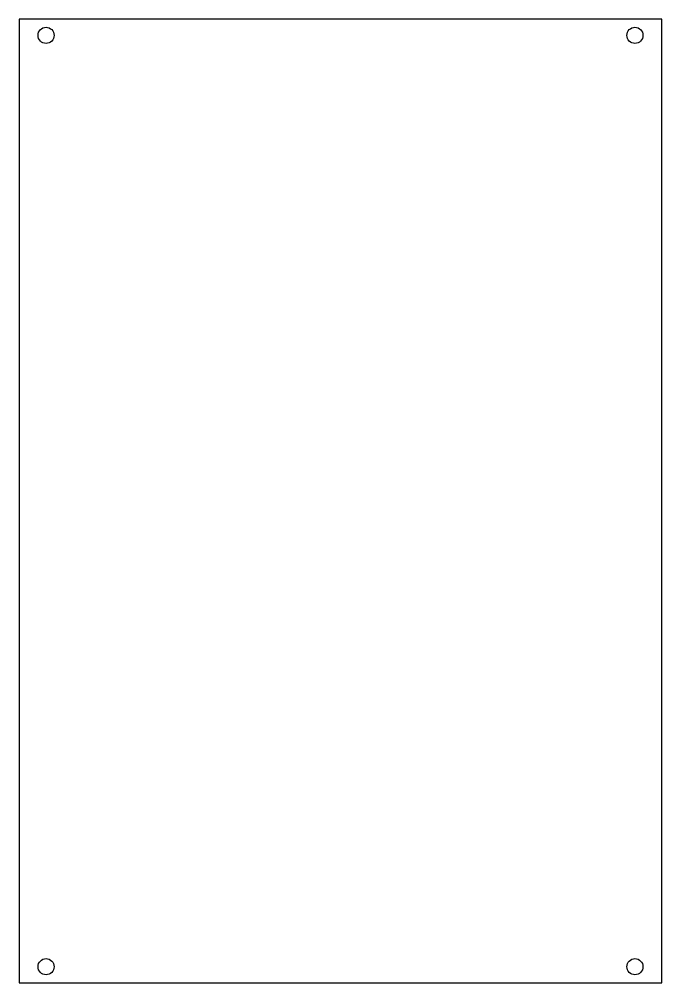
# Model space of a CAD drawing. Header units: millimetres. Extents: x 410.2 to 422.2, y -8 to 10.
import ezdxf

# ---------------------------------------------------------------- set-up
doc = ezdxf.new("R2010")
doc.units = ezdxf.units.MM

msp = doc.modelspace()

# ---------------------------------------------------------------- linework, layer by layer
at = {"color": 7, "linetype": 'Continuous', "lineweight": 25}
for p, q in [((422.157, 9.961), (410.157, 9.961)), ((410.157, 9.961), (410.157, -8.039)), ((422.157, -8.039), (422.157, 9.961)), ((410.157, -8.039), (422.157, -8.039))]:
    msp.add_line(p, q, dxfattribs=at)
for centre in [(410.657, 9.661), (421.657, 9.661), (410.657, -7.739), (421.657, -7.739)]:
    msp.add_circle(centre, 0.15, dxfattribs=at)

doc.saveas('drawing.dxf')
